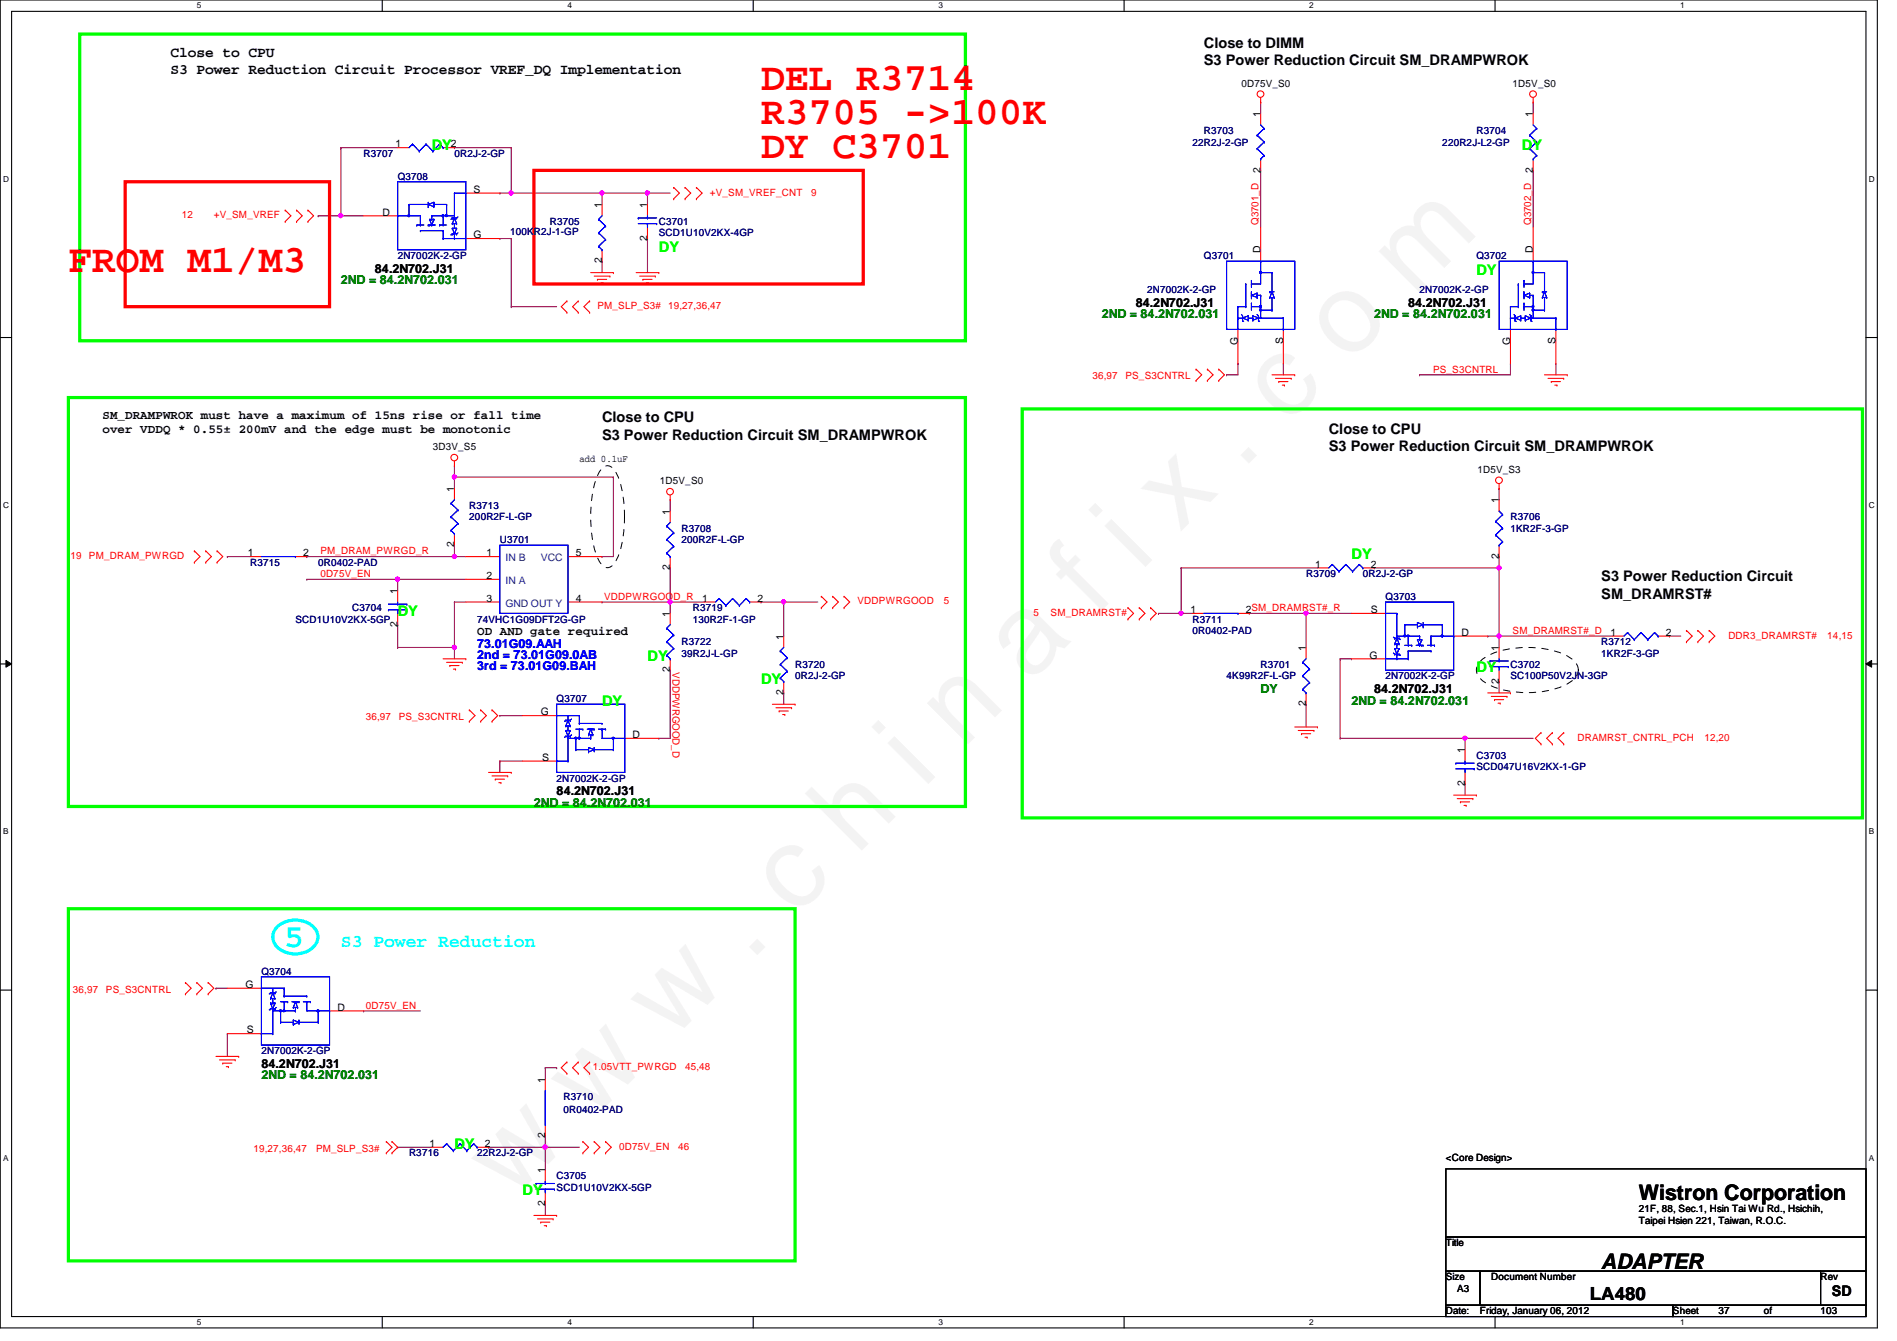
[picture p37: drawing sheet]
<svg xmlns="http://www.w3.org/2000/svg" width="297mm" height="210mm" viewBox="0 0 297 210" stroke-linecap="round" stroke-linejoin="round" font-family="sans-serif">
<defs><g id="words">
<text font-size="17.6" fill="#f0f" x="80.1" y="188" transform="rotate(-45 80.1 188)">w w w . c h i n a f i x . c o m</text>
<g font-size="6.2" fill="#f00">
<text x="119.2" y="14.1">DEL R3714</text>
<text x="119.2" y="19.4">R3705 -&gt;100K</text>
<text x="119.2" y="24.8">DY C3701</text>
<text x="10.7" y="42.5">FROM M1/M3</text>
</g>
<text font-size="5.1" fill="#0ff" x="44.5" y="148.3">5</text>
<g font-size="3.3">
<text x="256.6" y="187.9">Wistron Corporation</text>
<text x="250.7" y="198.6">ADAPTER</text>
</g>
<text font-size="2.8" fill="#0ff" x="53.4" y="148.2">S3 Power Reduction</text>
<text font-size="2.8" x="249" y="203.5">LA480</text>
<g font-size="2.3">
<text x="26.7" y="9">Close to CPU</text>
<text x="26.7" y="11.5">S3 Power Reduction Circuit Processor VREF_DQ Implementation</text>
<text x="188.5" y="7.5">Close to DIMM</text>
<text x="188.5" y="10.2">S3 Power Reduction Circuit SM_DRAMPWROK</text>
<text x="94.3" y="66.1">Close to CPU</text>
<text x="94.3" y="68.9">S3 Power Reduction Circuit SM_DRAMPWROK</text>
<text x="208.1" y="67.9">Close to CPU</text>
<text x="208.1" y="70.7">S3 Power Reduction Circuit SM_DRAMPWROK</text>
<text x="250.7" y="91">S3 Power Reduction Circuit</text>
<text x="250.7" y="93.8">SM_DRAMRST#</text>
<text x="286.8" y="202.9">SD</text>
</g>
<g font-size="2.3" fill="#0f0">
<text x="67.6" y="23.5">DY</text>
<text x="238.3" y="23.5">DY</text>
<text x="103.2" y="39.5">DY</text>
<text x="231.2" y="43">DY</text>
<text x="211.6" y="87.5">DY</text>
<text x="62.3" y="96.4">DY</text>
<text x="101.4" y="103.5">DY</text>
<text x="119.2" y="107">DY</text>
<text x="231.2" y="105.2">DY</text>
<text x="94.3" y="110.6">DY</text>
<text x="71.2" y="179.9">DY</text>
<text x="81.8" y="187">DY</text>
</g>
<g font-size="1.9" fill="#008000">
<text x="53.4" y="44.5">2ND = 84.2N702.031</text>
<text x="172.5" y="49.8">2ND = 84.2N702.031</text>
<text x="215.2" y="49.8">2ND = 84.2N702.031</text>
<text x="197.4" y="108.5">DY</text>
<text x="211.6" y="110.3">2ND = 84.2N702.031</text>
<text x="83.6" y="126.3">2ND = 84.2N702.031</text>
<text x="40.9" y="169">2ND = 84.2N702.031</text>
</g>
<g font-size="1.9">
<text x="58.7" y="42.7">84.2N702.J31</text>
<text x="177.8" y="48">84.2N702.J31</text>
<text x="220.5" y="48">84.2N702.J31</text>
<text x="16" y="65.6">SM_DRAMPWROK must have a maximum of 15ns rise or fall time</text>
<text x="16" y="67.8">over VDDQ * 0.55± 200mV and the edge must be monotonic</text>
<text x="74.7" y="99.4">OD AND gate required</text>
<text x="215.2" y="108.5">84.2N702.J31</text>
<text x="87.2" y="124.5">84.2N702.J31</text>
<text x="40.9" y="167.2">84.2N702.J31</text>
</g>
<g font-size="1.9" fill="#00f">
<text x="74.7" y="101.4">73.01G09.AAH</text>
<text x="74.7" y="104.9">3rd = 73.01G09.BAH</text>
<text x="74.7" y="103.2">2nd = 73.01G09.0AB</text>
</g>
<g font-size="1.6">
<text x="194.4" y="13.5">0D75V_S0</text>
<text x="236.9" y="13.5">1D5V_S0</text>
<text x="61.9" y="23.1">1</text>
<text x="70.6" y="23.1">2</text>
<text x="197.4" y="18.3" transform="rotate(-90 197.4 18.3)">1</text>
<text x="240" y="18.3" transform="rotate(-90 240 18.3)">1</text>
<text x="197.4" y="27" transform="rotate(-90 197.4 27)">2</text>
<text x="240" y="27" transform="rotate(-90 240 27)">2</text>
<text x="59.9" y="33.7">D</text>
<text x="74.2" y="30.2">S</text>
<text x="94.2" y="32.6" transform="rotate(-90 94.2 32.6)">1</text>
<text x="101.3" y="32.6" transform="rotate(-90 101.3 32.6)">1</text>
<text x="74.2" y="37.3">G</text>
<text x="94.2" y="41.2" transform="rotate(-90 94.2 41.2)">2</text>
<text x="101.3" y="37.7" transform="rotate(-90 101.3 37.7)">2</text>
<text x="197.4" y="39.7" transform="rotate(-90 197.4 39.7)">D</text>
<text x="240" y="39.7" transform="rotate(-90 240 39.7)">D</text>
<text x="200.9" y="53.9" transform="rotate(-90 200.9 53.9)">S</text>
<text x="243.6" y="53.9" transform="rotate(-90 243.6 53.9)">S</text>
<text x="193.8" y="54.1" transform="rotate(-90 193.8 54.1)">G</text>
<text x="236.5" y="54.1" transform="rotate(-90 236.5 54.1)">G</text>
<text x="67.8" y="70.4">3D3V_S5</text>
<text x="71.1" y="77" transform="rotate(-90 71.1 77)">1</text>
<text x="90.7" y="72.3">add 0.1uF</text>
<text x="103.3" y="75.8">1D5V_S0</text>
<text x="231.3" y="74">1D5V_S3</text>
<text x="104.9" y="80.6" transform="rotate(-90 104.9 80.6)">1</text>
<text x="234.7" y="78.8" transform="rotate(-90 234.7 78.8)">1</text>
<text x="38.8" y="87.1">1</text>
<text x="47.5" y="87.1">2</text>
<text x="71.1" y="85.7" transform="rotate(-90 71.1 85.7)">2</text>
<text x="76.2" y="87.1">1</text>
<text x="90.2" y="87.1">5</text>
<text x="104.9" y="89.2" transform="rotate(-90 104.9 89.2)">2</text>
<text x="205.9" y="88.9">1</text>
<text x="214.6" y="88.9">2</text>
<text x="234.7" y="87.5" transform="rotate(-90 234.7 87.5)">2</text>
<text x="62.2" y="93" transform="rotate(-90 62.2 93)">1</text>
<text x="76.2" y="90.6">2</text>
<text x="76.2" y="94.2">3</text>
<text x="90.2" y="94.2">4</text>
<text x="109.9" y="94.2">1</text>
<text x="118.6" y="94.2">2</text>
<text x="186.4" y="96">1</text>
<text x="195.1" y="96">2SM_DRAMRST#_R</text>
<text x="214.7" y="96">S</text>
<text x="62.2" y="98.1" transform="rotate(-90 62.2 98.1)">2</text>
<text x="104.9" y="96.6" transform="rotate(-90 104.9 96.6)">1</text>
<text x="122.7" y="100.1" transform="rotate(-90 122.7 100.1)">1</text>
<text x="204.5" y="101.9" transform="rotate(-90 204.5 101.9)">1</text>
<text x="228.9" y="99.5">D</text>
<text x="234.7" y="101.9" transform="rotate(-90 234.7 101.9)">1</text>
<text x="252.2" y="99.5">1</text>
<text x="260.9" y="99.5">2</text>
<text x="104.9" y="105.2" transform="rotate(-90 104.9 105.2)">2</text>
<text x="214.5" y="103.1">G</text>
<text x="234.7" y="107" transform="rotate(-90 234.7 107)">2</text>
<text x="84.7" y="112">G</text>
<text x="122.7" y="108.8" transform="rotate(-90 122.7 108.8)">2</text>
<text x="204.5" y="110.6" transform="rotate(-90 204.5 110.6)">2</text>
<text x="84.9" y="119.1">S</text>
<text x="99.1" y="115.5">D</text>
<text x="229.4" y="117.9" transform="rotate(-90 229.4 117.9)">1</text>
<text x="229.4" y="123" transform="rotate(-90 229.4 123)">2</text>
<text x="38.4" y="154.6">G</text>
<text x="38.6" y="161.8">S</text>
<text x="52.8" y="158.2">D</text>
<text x="85.3" y="169.5" transform="rotate(-90 85.3 169.5)">1</text>
<text x="67.3" y="179.5">1</text>
<text x="75.9" y="179.5">2</text>
<text x="85.3" y="178.1" transform="rotate(-90 85.3 178.1)">2</text>
<text x="85.3" y="183.7" transform="rotate(-90 85.3 183.7)">1</text>
<text x="226.4" y="181.7">&lt;Core Design&gt;</text>
<text x="85.3" y="188.8" transform="rotate(-90 85.3 188.8)">2</text>
<text x="256.6" y="189.7">21F, 88, Sec.1, Hsin Tai Wu Rd., Hsichih,</text>
<text x="256.6" y="191.6">Taipei Hsien 221, Taiwan, R.O.C.</text>
<text x="226.4" y="195.1">Title</text>
<text x="226.4" y="200.4">Size</text>
<text x="228.2" y="202.2">A3</text>
<text x="233.5" y="200.4">Document Number</text>
<text x="285.1" y="200.4">Rev</text>
<text x="226.4" y="205.7">Date:</text>
<text x="231.7" y="205.7">Friday, January 06, 2012</text>
<text x="262" y="205.7">Sheet</text>
<text x="269.1" y="205.7">37</text>
<text x="276.2" y="205.7">of</text>
<text x="285.1" y="205.7">103</text>
</g>
<g font-size="1.6" fill="#000080">
<text x="186.7" y="22.8">22R2J-2-GP</text>
<text x="188.5" y="21">R3703</text>
<text x="225.8" y="22.8">220R2J-L2-GP</text>
<text x="231.2" y="21">R3704</text>
<text x="56.9" y="24.6">R3707</text>
<text x="62.3" y="28.1">Q3708</text>
<text x="71.2" y="24.6">0R2J-2-GP</text>
<text x="86.1" y="35.2">R3705</text>
<text x="103.2" y="35.2">C3701</text>
<text x="62.3" y="40.6">2N7002K-2-GP</text>
<text x="79.9" y="36.8">100KR2J-1-GP</text>
<text x="103.2" y="37">SCD1U10V2KX-4GP</text>
<text x="188.5" y="40.6">Q3701</text>
<text x="231.2" y="40.6">Q3702</text>
<text x="179.6" y="45.9">2N7002K-2-GP</text>
<text x="222.3" y="45.9">2N7002K-2-GP</text>
<text x="73.5" y="79.7">R3713</text>
<text x="73.5" y="81.4">200R2F-L-GP</text>
<text x="106.7" y="83.2">R3708</text>
<text x="236.5" y="81.4">R3706</text>
<text x="236.5" y="83.2">1KR2F-3-GP</text>
<text x="39.2" y="88.6">R3715</text>
<text x="49.8" y="88.6">0R0402-PAD</text>
<text x="78.3" y="85">U3701</text>
<text x="106.7" y="85">200R2F-L-GP</text>
<text x="55.2" y="95.7">C3704</text>
<text x="108.5" y="95.7">R3719</text>
<text x="204.5" y="90.3">R3709</text>
<text x="213.4" y="90.3">0R2J-2-GP</text>
<text x="217" y="93.9">Q3703</text>
<text x="46.3" y="97.5">SCD1U10V2KX-5GP</text>
<text x="74.7" y="97.5">74VHC1G09DFT2G-GP</text>
<text x="106.7" y="101">R3722</text>
<text x="108.5" y="97.5">130R2F-1-GP</text>
<text x="186.7" y="97.5">R3711</text>
<text x="186.7" y="99.2">0R0402-PAD</text>
<text x="250.7" y="101">R3712</text>
<text x="106.7" y="102.8">39R2J-L-GP</text>
<text x="124.5" y="104.6">R3720</text>
<text x="124.5" y="106.3">0R2J-2-GP</text>
<text x="192.1" y="106.3">4K99R2F-L-GP</text>
<text x="197.4" y="104.6">R3701</text>
<text x="217" y="106.3">2N7002K-2-GP</text>
<text x="236.5" y="104.6">C3702</text>
<text x="236.5" y="106.3">SC100P50V2JN-3GP</text>
<text x="250.7" y="102.8">1KR2F-3-GP</text>
<text x="87.2" y="109.9">Q3707</text>
<text x="231.2" y="118.8">C3703</text>
<text x="87.2" y="122.3">2N7002K-2-GP</text>
<text x="231.2" y="120.6">SCD047U16V2KX-1-GP</text>
<text x="40.9" y="152.6">Q3704</text>
<text x="40.9" y="165">2N7002K-2-GP</text>
<text x="88.2" y="172.1">R3710</text>
<text x="88.2" y="174.2">0R0402-PAD</text>
<text x="64" y="181">R3716</text>
<text x="74.7" y="181">22R2J-2-GP</text>
<text x="87.2" y="184.6">C3705</text>
<text x="87.2" y="186.4">SCD1U10V2KX-5GP</text>
</g>
<g font-size="1.6" fill="#f00">
<text x="28.5" y="34.2">12</text>
<text x="33.5" y="34.2">+V_SM_VREF</text>
<text x="111.2" y="30.6">+V_SM_VREF_CNT</text>
<text x="127" y="30.6">9</text>
<text x="197.1" y="35.2" transform="rotate(-90 197.1 35.2)">Q3701_D</text>
<text x="239.7" y="35.2" transform="rotate(-90 239.7 35.2)">Q3702_D</text>
<text x="93.6" y="48.4">PM_SLP_S3# 19,27,36,47</text>
<text x="171.1" y="59.4">36,97</text>
<text x="176.2" y="59.4">PS_S3CNTRL</text>
<text x="224.4" y="58.3">PS_S3CNTRL</text>
<text x="11" y="87.5">19</text>
<text x="13.9" y="87.5">PM_DRAM_PWRGD</text>
<text x="50.2" y="86.8">PM_DRAM_PWRGD_R</text>
<text x="50.2" y="90.3">0D75V_EN</text>
<text x="94.6" y="93.9">VDDPWRGOOD_R</text>
<text x="134.3" y="94.6">VDDPWRGOOD</text>
<text x="147.8" y="94.6">5</text>
<text x="161.8" y="96.4">5</text>
<text x="164.5" y="96.4">SM_DRAMRST#</text>
<text x="236.9" y="99.2">SM_DRAMRST#_D</text>
<text x="270.6" y="99.9">DDR3_DRAMRST#</text>
<text x="286.1" y="99.9">14,15</text>
<text x="105.3" y="105.2" transform="rotate(90 105.3 105.2)">VDDPWRGOOD_D</text>
<text x="57.3" y="112.7">36,97</text>
<text x="62.4" y="112.7">PS_S3CNTRL</text>
<text x="247" y="116">DRAMRST_CNTRL_PCH</text>
<text x="266.9" y="116">12,20</text>
<text x="11.4" y="155.4">36,97</text>
<text x="16.6" y="155.4">PS_S3CNTRL</text>
<text x="57.3" y="157.9">0D75V_EN</text>
<text x="92.8" y="167.5">1.05VTT_PWRGD</text>
<text x="107.3" y="167.5">45,48</text>
<text x="96.9" y="180">0D75V_EN</text>
<text x="106.2" y="180">46</text>
<text x="39.7" y="180.3">19,27,36,47</text>
<text x="49.5" y="180.3">PM_SLP_S3#</text>
</g>
<g font-size="1.6" fill="#004080">
<text x="79.2" y="87.8">IN B</text>
<text x="84.7" y="87.8">VCC</text>
<text x="79.2" y="91.4">IN A</text>
<text x="79.2" y="95">GND OUT Y</text>
</g>
<g font-size="1.3">
<text x="30.8" y="1.3">5</text>
<text x="88.9" y="1.3">4</text>
<text x="146.9" y="1.3">3</text>
<text x="205" y="1.3">2</text>
<text x="263.1" y="1.3">1</text>
<text x=".5" y="28.4">D</text>
<text x="292.6" y="28.4">D</text>
<text x=".5" y="79.5">C</text>
<text x="292.6" y="79.5">C</text>
<text x=".5" y="130.6">B</text>
<text x="292.6" y="130.6">B</text>
<text x=".5" y="181.7">A</text>
<text x="292.6" y="181.7">A</text>
<text x="30.8" y="207.4">5</text>
<text x="88.9" y="207.4">4</text>
<text x="146.9" y="207.4">3</text>
<text x="205" y="207.4">2</text>
<text x="263.1" y="207.4">1</text>
</g>
</g></defs>
<path d="M0 0h294v207.9h-294zM1.8 1.8h290.4v204.3h-290.4z" fill="none" stroke="#000" stroke-width=".17"/>
<g fill="#fff">
<path d="M30.8 .2h.7v1.4h-.7z"/>
<path d="M30.8 206.2h.7v1.4h-.7z"/>
</g>
<path d="M59.9 0v1.8M59.9 206.1v1.8" fill="none" stroke="#000" stroke-width=".17"/>
<g fill="#fff">
<path d="M88.9 .2h.6v1.4h-.6z"/>
<path d="M88.9 206.2h.6v1.4h-.6z"/>
</g>
<path d="M117.9 0v1.8M117.9 206.1v1.8" fill="none" stroke="#000" stroke-width=".17"/>
<g fill="#fff">
<path d="M146.9 .2h.7v1.4h-.7z"/>
<path d="M146.9 206.2h.7v1.4h-.7z"/>
</g>
<path d="M176 0v1.8M176 206.1v1.8" fill="none" stroke="#000" stroke-width=".17"/>
<g fill="#fff">
<path d="M205 .2h.7v1.4h-.7z"/>
<path d="M205 206.2h.7v1.4h-.7z"/>
</g>
<path d="M234.1 0v1.8M234.1 206.1v1.8" fill="none" stroke="#000" stroke-width=".17"/>
<g fill="#fff">
<path d="M263.1 .2h.7v1.4h-.7z"/>
<path d="M263.1 206.2h.7v1.4h-.7z"/>
<path d="M.5 27.3h.9v1.4h-.9z"/>
<path d="M292.6 27.3h.9v1.4h-.9z"/>
<path d="M.5 78.4h.9v1.4h-.9z"/>
<path d="M292.6 78.4h.9v1.4h-.9z"/>
</g>
<path d="M0 52.8h1.8M292.2 52.8h1.8" fill="none" stroke="#000" stroke-width=".17"/>
<g fill="#fff">
<path d="M.5 129.5h.8v1.4h-.8z"/>
<path d="M292.6 129.5h.9v1.4h-.9z"/>
</g>
<path d="M0 103.9h1.8M292.2 103.9h1.8" fill="none" stroke="#000" stroke-width=".17"/>
<path d="M.9 103.4l.9 .5-.9 .5zM292.2 103.9l.9-.5v1z" fill="#000"/>
<path d="M.9 103.4l.9 .5-.9 .5zM292.2 103.9l.9-.5v1z" fill="none" stroke="#000" stroke-width=".16"/>
<g fill="#fff">
<path d="M.5 180.5h.8v1.4h-.8z"/>
<path d="M292.6 180.5h.9v1.4h-.9z"/>
</g>
<path d="M0 155h1.8M292.2 155h1.8" fill="none" stroke="#000" stroke-width=".17"/>
<g fill="none" stroke="#800040" stroke-width=".17">
<path d="M197.4 16h.1M197.4 16v1.8M240.1 16h.1M240.1 16v1.8M53.4 33.8h.1M53.4 23.1h.1M53.4 23.1h8.9M53.4 33.8h3.5M71.2 23.1h.1M71.2 23.1h8.8M80 23.1h.1M80 23.1v7.1"/>
<path d="M240.1 26.7h.1M240.1 26.7v8.9M243.6 56.9h.1M243.6 56.9v1.8M62.3 90.7h.1M62.3 90.7h10.6M234.7 99.6h17.8M261.4 99.6h.1M261.4 99.6h1.8M229.4 115.6h10.7"/>
</g>
<circle cx="62.2" cy="90.7" r=".32" fill="#f0f"/>
<circle cx="62.2" cy="90.7" r=".32" fill="none" stroke="#f0f" stroke-width=".17"/>
<g fill="none" stroke="#800040" stroke-width=".17">
<path d="M53.4 23.1h.1M53.4 23.1v10.7M35.6 87.1h.1M35.6 87.1h3.6M48 87.1h.1M48 90.7h.1M48 87.1h23.2M48 90.7h14.3M62.3 90.7h.1M62.3 97.8h.1M62.3 90.7v1.8M62.3 97.8v3.5"/>
<path d="M62.3 101.3h.1M62.3 101.3h8.9M33.8 154.7h.1M33.8 154.7h1.8M56.9 158.2h.1M56.9 158.2h8.9M35.6 161.8h.1M35.6 161.8v3.6M62.3 179.6h.1M62.3 179.6h5.3"/>
</g>
<circle cx="53.4" cy="33.8" r=".32" fill="#f0f"/>
<circle cx="53.4" cy="33.8" r=".32" fill="none" stroke="#f0f" stroke-width=".17"/>
<path d="M49.8 33.8h.1M49.8 33.8h3.6" fill="none" stroke="#800040" stroke-width=".17"/>
<g fill="none" stroke="#f00" stroke-width=".17">
<path d="M197.4 16h.1M197.4 15.3v.7M240.1 16h.1M240.1 15.3v.7M240.1 17.8v1.8M44.7 34.7h.1M44.7 32.9h.1M44.7 32.9l.8 .9-.8 .9M46.4 32.9h.1M46.4 34.7h.1M46.4 32.9l.9 .9-.9 .9M48.2 34.7h.1"/>
<path d="M48.2 32.9h.1M48.2 32.9l.9 .9-.9 .9M240.1 24.9v1.8M241.8 58.7h3.6M242.4 59.2h2.5M242.9 59.7h.1M242.9 59.7h1.4M244.9 59.2h.1M245.4 58.7h.1M243.5 60.3h.3M243.8 60.3h.1M30.4 88h.1"/>
<path d="M30.4 86.2h.1M30.4 86.2l.9 .9-.9 .9M32.2 86.2h.1M32.2 88h.1M32.2 86.2l.9 .9-.9 .9M34 88h.1M34 86.2h.1M34 86.2l.9 .9-.9 .9M264.1 98.7h.1M264.1 98.7l.9 .9-.9 .9M265.8 98.7h.1M265.8 98.7l.9 .9-.9 .9"/>
<path d="M267.6 98.7h.1M267.6 98.7l.9 .9-.9 .9M241.3 114.7h.1M241.3 116.5h.1M241.3 114.7l-.9 .9 .9 .9M243.1 116.5h.1M243.1 114.7h.1M243.1 114.7l-.9 .9 .9 .9M244.9 114.7h.1M244.9 116.5h.1M244.9 114.7l-.9 .9 .9 .9M264.1 100.5h.1"/>
<path d="M265.8 100.5h.1M267.6 100.5h.1M29 155.6h.1M29 153.8h.1M29 153.8l.9 .9-.9 .9M30.8 153.8h.1M30.8 155.6h.1M30.8 153.8l.9 .9-.9 .9M32.6 155.6h.1M32.6 153.8h.1M32.6 153.8l.9 .9-.9 .9M35.6 154.7h5.3"/>
<path d="M51.6 158.2h5.3M33.8 165.4h3.6M34.4 165.9h2.4M34.9 166.4h.1M34.9 166.4h1.4M35.4 167h.4M35.6 161.8h5.3M35.8 167h.1M36.8 165.9h.1M37.4 165.4h.1M60.5 178.7h.1M60.5 178.7l.9 .9-.9 .9"/>
<path d="M61.4 178.7h.1M61.4 178.7l.9 .9-.9 .9M60.5 180.5h.1M61.4 180.5h.1"/>
<circle cx="197.4" cy="14.7" r=".52"/>
<circle cx="240.1" cy="14.7" r=".52"/>
</g>
<path d="M226.4 183h65.8v10.6h-65.8zM226.4 193.6h65.8v5.4h-65.8zM226.4 199h5.3v5.3h-5.3zM231.7 199h53.4v5.3h-53.4zM285.1 199h7.1v5.3h-7.1zM226.4 204.3h35.6v1.8h-35.6zM262 204.3h30.2v1.8h-30.2z" fill="none" stroke="#000" stroke-width=".17"/>
<path d="M12.5 5.3h138.7v48h-138.7zM10.7 62.2h140.5v64h-140.5zM160.1 64h131.5v64h-131.5zM10.7 142.2h113.8v55.2h-113.8z" fill="none" stroke="#0f0" stroke-width=".51"/>
<path d="M43.5 145a4.2 4.2 0 0 1 5.9 .5 2.24 2.24 0 0 1-1 3.2 4.2 4.2 0 0 1-5.3-.9 2.12 2.12 0 0 1 .4-2.8z" fill="none" stroke="#0ff" stroke-width=".51"/>
<path d="M232.1 103.2a12.6 12.6 0 0 1 8.3-1.8 10.6 10.6 0 0 1 5.8 1.8 1.92 1.92 0 0 1 0 3.3 12.6 12.6 0 0 1-8.4 1.9 10.4 10.4 0 0 1-5.7-1.9 1.93 1.93 0 0 1 0-3.3z" fill="none" stroke="#000" stroke-width=".16" stroke-dasharray="1 1 1 1 1 1 1 1"/>
<path d="M19.6 28.4h32v19.6h-32zM83.6 26.7h51.6v17.7h-51.6z" fill="none" stroke="#f00" stroke-width=".51"/>
<g fill="none" stroke="#00f" stroke-width=".17">
<path d="M240.1 19.6l.5 .5M239.5 21.2h.1M239.5 23.3h.1M239.5 21.2l1.1 1M239.5 23.3l1.1 1M240.1 24.9h.1M240.6 20.1h.1M240.6 22.2h.1M240.6 24.3h.1M240.6 20.1l-1.1 1.1M240.6 22.2l-1.1 1.1M240.6 24.3l-.5 .6"/>
<path d="M40.9 154.7h3.6M42.4 155.4h.1M42.4 156.3h.1M42.4 157h.1M42.4 157.9h.1M42.4 155.4h.6M42.4 155.4l-.2 .2M42.4 156.3h.6M42.4 157l.3 .9M42.4 157h.6M42.4 157.9l-.2 .2M42.4 157.9h.6"/>
<path d="M42.7 154.7h.1M42.7 155.4h.1M42.7 157.9h.1M42.7 157h.1M42.7 154.7v.7M42.7 156.3v.7M42.7 157.9v3.9M42.7 155.4l-.3 .9M42.7 155.4l.3 .9M42.7 158.2h3.6M43 155.4h.1M43 156.3h.1"/>
<path d="M43 157h.1M43 157.9h.1M43 157l-.3 .9M43.3 155.2l-.3 .2M43.3 157.7l-.3 .2M44.5 154.7h.1M44.5 155.9h.1M44.5 154.7v1.2M44.5 155.9h3.5M46.3 158.2h.1M48 155.9h.1M40.9 161.8h.1"/>
<path d="M40.9 161.8h1.8M42.7 161.8h.1"/>
</g>
<path d="M44.4 158.1h.2v.2h-.2z" fill-rule="evenodd" fill="#00f"/>
<path d="M43.9 156.8h1.1M44.4 158.1h.2v.2h-.2zM44.5 156.8h.1M44.5 156.8v1.4M45 156.8h.1" fill="none" stroke="#00f" stroke-width=".17"/>
<path d="M43.8 158.1h.3v.2h-.3z" fill-rule="evenodd" fill="#00f"/>
<g fill="none" stroke="#00f" stroke-width=".17">
<path d="M43.8 158.1h.3v.2h-.3zM43.9 158.4v1.6M45.7 156.8h1.1M45.9 157.7h.1M45.9 159.7h.1M45.9 159.7v.7M45.9 159.7l.9 .3M46.3 157.7h.1M46.3 156.8h.1M46.3 157.7v.5M46.3 156.8l.3 .9M46.3 156.8l-.4 .9"/>
<path d="M46.6 156.8h.1M46.8 156.8h.1M46.8 159.7h.1M46.8 159.7v.7M47.5 156.8h1.1M48 156.8h.1M48 156.8v1.4h3.6M48.6 156.8h.1M49.8 158.2h.1M49.8 158.2v1.8M51.6 158.2h.1M43.9 160h.1"/>
<path d="M43.9 160h2M45.9 160h.1M45.9 160.4h.1M46.8 160h.1M46.8 160h3M46.8 160l-.9 .4M49.8 160h.1"/>
</g>
<path d="M49.7 158.1h.2v.2h-.2z" fill-rule="evenodd" fill="#00f"/>
<g fill="none" stroke="#00f" stroke-width=".17">
<path d="M40.9 152.9h10.7v10.7h-10.7zM40.9 154.7h3.6M42.4 155.4h.1M42.4 156.3h.1M42.4 157h.1M42.4 157.9h.1M42.4 155.4h.6M42.4 155.4l-.2 .2M42.4 156.3h.6M42.4 157l.3 .9M42.4 157h.6M42.4 157.9l-.2 .2"/>
<path d="M42.4 157.9h.6M42.7 154.7h.1M42.7 155.4h.1M42.7 157.9h.1M42.7 157h.1M42.7 154.7v.7M42.7 156.3v.7M42.7 157.9v3.9M42.7 155.4l-.3 .9M42.7 155.4l.3 .9M42.7 158.2h3.6M43 155.4h.1"/>
<path d="M43 156.3h.1M43 157h.1M43 157.9h.1M43 157l-.3 .9M43.3 155.2l-.3 .2M43.3 157.7l-.3 .2M44.5 154.7h.1M44.5 155.9h.1M44.5 154.7v1.2M44.5 155.9h3.5M45.9 157.7h.7M46.3 158.2h.1"/>
<path d="M46.6 157.7h.1M48 155.9h.1M49.7 158.1h.2v.2h-.2zM40.9 161.8h.1M40.9 161.8h1.8M42.7 161.8h.1"/>
</g>
<path d="M44.4 158.1h.2v.2h-.2z" fill-rule="evenodd" fill="#00f"/>
<path d="M43.9 156.8h1.1M44.4 158.1h.2v.2h-.2zM44.5 156.8h.1M44.5 156.8v1.4M45 156.8h.1" fill="none" stroke="#00f" stroke-width=".17"/>
<path d="M43.8 158.1h.3v.2h-.3z" fill-rule="evenodd" fill="#00f"/>
<g fill="none" stroke="#00f" stroke-width=".17">
<path d="M43.8 158.1h.3v.2h-.3zM43.9 158.4v1.6M45.7 156.8h1.1M45.9 157.7h.1M45.9 159.7h.1M45.9 159.7v.7M45.9 159.7l.9 .3M46.3 157.7h.1M46.3 156.8h.1M46.3 157.7v.5M46.3 156.8l.3 .9M46.3 156.8l-.4 .9"/>
<path d="M46.6 156.8h.1M46.8 156.8h.1M46.8 159.7h.1M46.8 159.7v.7M47.5 156.8h1.1M48 156.8h.1M48 156.8v1.4h3.6M48.6 156.8h.1M49.8 158.2h.1M49.8 158.2v1.8M51.6 158.2h.1M43.9 160h.1"/>
<path d="M43.9 160h2M45.9 160h.1M45.9 160.4h.1M46.8 160h.1M46.8 160h3M46.8 160l-.9 .4M49.8 160h.1"/>
</g>
<path d="M49.7 158.1h.2v.2h-.2z" fill-rule="evenodd" fill="#00f"/>
<g fill="none" stroke="#00f" stroke-width=".17">
<path d="M64.6 22.6h.1M64.6 22.6l-.6 .5M64.6 22.6l1.1 1.1M65.7 23.7h.1M66.7 22.6h.1M66.7 22.6l-1 1.1M66.7 22.6l1.1 1.1M67.8 23.7h.1M68.8 22.6h.1M68.8 22.6l-1 1.1M68.8 22.6l.6 .5M69.4 23.1h.1"/>
<path d="M236.5 48h1.2M237.2 50.1l.2 .2M237.7 48h.1M237.7 44.4h.1M237.7 44.4v3.6M238.1 50.1h.1M238.1 49.4h.1M238.1 49.4l-.9 .4 .9 .3M238.1 49.4v.7M238.1 49.8h.7M238.8 50.1h.1M238.8 49.4h.1"/>
<path d="M238.8 49.8h.1M238.8 49.4v.7M238.8 49.4l.9 .4M239.5 49.2l.2 .2M239.7 49.8h.1M239.7 50.1h.1M239.7 49.4h.1M239.7 49.8l-.9 .3M239.7 49.8h3.9M239.7 50.1l.2 .2M239.7 49.4v.7M240.1 46.2h.1"/>
<path d="M240.1 46.2v3.6M243.6 49.8h.1M243.6 51.6h.1M243.6 49.8v1.8M60.8 95.5h.1M60.8 94.6h2.9M60.8 95.5h2.9M62.3 94.6h.1M62.3 95.5h.1M62.3 94.2v.4M62.3 95.5v.5M63.7 94.6h.1"/>
<path d="M40.9 152.9h10.7v10.7h-10.7zM45.9 157.7h.7M46.6 157.7h.1M49.7 158.1h.2v.2h-.2z"/>
</g>
<path d="M62.3 23.1h1.7M69.4 23.1h1.8M240.1 35.6v5.3M243.6 51.6v5.3M62.3 92.5v1.7M62.3 96v1.8" fill="none" stroke="#f00" stroke-width=".17"/>
<path d="M239.9 47.9h.2v.2h-.2z" fill-rule="evenodd" fill="#00f"/>
<path d="M238.6 48h.1M238.6 47.5h.1M238.6 48h1.5M238.6 47.5v1.1M239.9 47.9h.2v.2h-.2z" fill="none" stroke="#00f" stroke-width=".17"/>
<path d="M239.9 48.4h.2v.2h-.2z" fill-rule="evenodd" fill="#00f"/>
<g fill="none" stroke="#00f" stroke-width=".17">
<path d="M238.6 45.7h.1M238.6 45.9h.1M238.6 46.2h.1M238.6 44.4h.1M238.6 43.9h.1M238.6 43.9v1.1M238.6 45.7v1.1M238.6 46.2l.9 .4M239.5 46.2h.1M239.5 46.6h.1M239.5 46.2h.6M239.5 45.9l-.9 .3"/>
<path d="M239.9 48.4h.2v.2h-.2zM240.1 40.9h.1M240.1 42.7h.1M240.1 40.9v3.5h-1.5M240.1 42.7h1.7M240.2 48.6h1.6M241.5 46.6h.1M241.5 45.7h.1M241.5 46.6h.7M241.5 45.7h.7M241.8 48.6h.1M241.8 46.6h.1"/>
<path d="M241.8 45.7h.1M241.8 42.7h.1M241.8 42.7v3M241.8 46.6v2M241.8 45.7l.4 .9M241.8 45.7l-.3 .9M242.2 46.6h.1"/>
</g>
<path d="M239.9 42.5h.2v.2h-.2z" fill-rule="evenodd" fill="#00f"/>
<g fill="none" stroke="#00f" stroke-width=".17">
<path d="M234.7 40.9h10.7v10.7h-10.7zM236.5 48h1.2M237.2 50.1l.2 .2M237.7 48h.1M237.7 44.4h.1M237.7 44.4v3.6M238.1 50.1h.1M238.1 49.4h.1M238.1 49.4l-.9 .4 .9 .3M238.1 49.4v.7M238.1 49.8h.7M238.8 50.1h.1"/>
<path d="M238.8 49.4h.1M238.8 49.8h.1M238.8 49.4v.7M238.8 49.4l.9 .4M239.5 45.9h.1M239.5 45.9v.7M239.5 49.2l.2 .2M239.7 49.8h.1M239.7 50.1h.1M239.7 49.4h.1M239.7 49.8l-.9 .3M239.7 49.8h3.9"/>
<path d="M239.7 50.1l.2 .2M239.7 49.4v.7M239.9 42.5h.2v.2h-.2zM240.1 46.2h.1M240.1 46.2v3.6M243.6 49.8h.1M243.6 51.6h.1M243.6 49.8v1.8"/>
</g>
<path d="M239.9 47.9h.2v.2h-.2z" fill-rule="evenodd" fill="#00f"/>
<path d="M238.6 48h.1M238.6 47.5h.1M238.6 48h1.5M238.6 47.5v1.1M239.9 47.9h.2v.2h-.2z" fill="none" stroke="#00f" stroke-width=".17"/>
<path d="M239.9 48.4h.2v.2h-.2z" fill-rule="evenodd" fill="#00f"/>
<g fill="none" stroke="#00f" stroke-width=".17">
<path d="M238.6 45.7h.1M238.6 45.9h.1M238.6 46.2h.1M238.6 44.4h.1M238.6 43.9h.1M238.6 43.9v1.1M238.6 45.7v1.1M238.6 46.2l.9 .4M239.5 46.2h.1M239.5 46.6h.1M239.5 46.2h.6M239.5 45.9l-.9 .3"/>
<path d="M239.9 48.4h.2v.2h-.2zM240.1 40.9h.1M240.1 42.7h.1M240.1 40.9v3.5h-1.5M240.1 42.7h1.7M240.2 48.6h1.6M241.5 46.6h.1M241.5 45.7h.1M241.5 46.6h.7M241.5 45.7h.7M241.8 48.6h.1M241.8 46.6h.1"/>
<path d="M241.8 45.7h.1M241.8 42.7h.1M241.8 42.7v3M241.8 46.6v2M241.8 45.7l.4 .9M241.8 45.7l-.3 .9M242.2 46.6h.1"/>
</g>
<path d="M239.9 42.5h.2v.2h-.2z" fill-rule="evenodd" fill="#00f"/>
<g fill="none" stroke="#00f" stroke-width=".17">
<path d="M197.4 19.6l.5 .5M62.3 33.8h.1M62.3 33.8h3.5v1.4M64 32h.1M64 33.8h.1M64 32h3.1M64 32v1.8M65.3 35.2h.1M65.3 35.2h1.1M65.8 36.1h.1M65.8 35.2h.1M65.8 36.1h3.6"/>
<path d="M67.1 35.2h.1M67.1 32h.1M67.1 32.3h.1M67.1 35.2h1.1M67.1 32l.8 .3M67.1 31.7v.6M67.3 35.2h.1M67.3 34.3l.3 .9M67.9 31.7l-.8 .3M196.8 21.2h.1M196.8 23.3h.1M196.8 21.2l1.1 1"/>
<path d="M196.8 23.3l1.1 1M197.9 20.1h.1M197.9 22.2h.1M197.9 20.1l-1.1 1.1M197.9 22.2l-1.1 1.1M234.7 40.9h10.7v10.7h-10.7zM239.5 45.9h.1M239.5 45.9v.7M239.9 42.5h.2v.2h-.2zM254.8 99h.1M254.8 99l-.5 .6M254.8 99l1.1 1.1"/>
<path d="M257 99h.1M257 99l-1.1 1.1M257 99l1 1.1M259.1 99h.1M259.1 99l-1.1 1.1M259.1 99l.5 .6M259.6 99.6h.1M255.9 100.1h.1M258 100.1h.1"/>
</g>
<path d="M197.4 17.8v1.8M56.9 33.8h5.4M252.5 99.6h1.8M259.6 99.6h1.8" fill="none" stroke="#f00" stroke-width=".17"/>
<path d="M63.9 33.6h.2v.3h-.2z" fill-rule="evenodd" fill="#00f"/>
<g fill="none" stroke="#00f" stroke-width=".17">
<path d="M62.3 28.4h10.6v10.7h-10.6zM62.3 33.8h.1M62.3 33.8h3.5v1.4M63.9 33.6h.2v.3h-.2zM64 32h.1M64 33.8h.1M64 32h3.1M64 32v1.8M65.3 35.2h.1M65.3 35.2h1.1M65.8 36.1h.1M65.8 35.2h.1"/>
<path d="M65.8 36.1h3.6M67.1 35.2h.1M67.1 32h.1M67.1 32.3h.1M67.1 35.2h1.1M67.1 32l.8 .3M67.1 31.7v.6M67.3 34.3h.1M67.3 35.2h.1M67.3 34.3h.6M67.3 34.3l.3 .9M67.9 31.7l-.8 .3"/>
</g>
<path d="M63.9 33.6h.2v.3h-.2z" fill-rule="evenodd" fill="#00f"/>
<path d="M62.3 28.4h10.6v10.7h-10.6zM63.9 33.6h.2v.3h-.2zM67.3 34.3h.1M67.3 34.3h.6M40.9 87.1h5.4M46.3 87.1h.1" fill="none" stroke="#00f" stroke-width=".17"/>
<path d="M39.2 87.1h1.7M46.3 87.1h1.7" fill="none" stroke="#f00" stroke-width=".17"/>
<circle cx="62.2" cy="90.7" r=".32" fill="#f0f"/>
<circle cx="62.2" cy="90.7" r=".32" fill="none" stroke="#f0f" stroke-width=".17"/>
<circle cx="53.4" cy="33.8" r=".32" fill="#f0f"/>
<circle cx="53.4" cy="33.8" r=".32" fill="none" stroke="#f0f" stroke-width=".17"/>
<use href="#words"/>
</svg>
